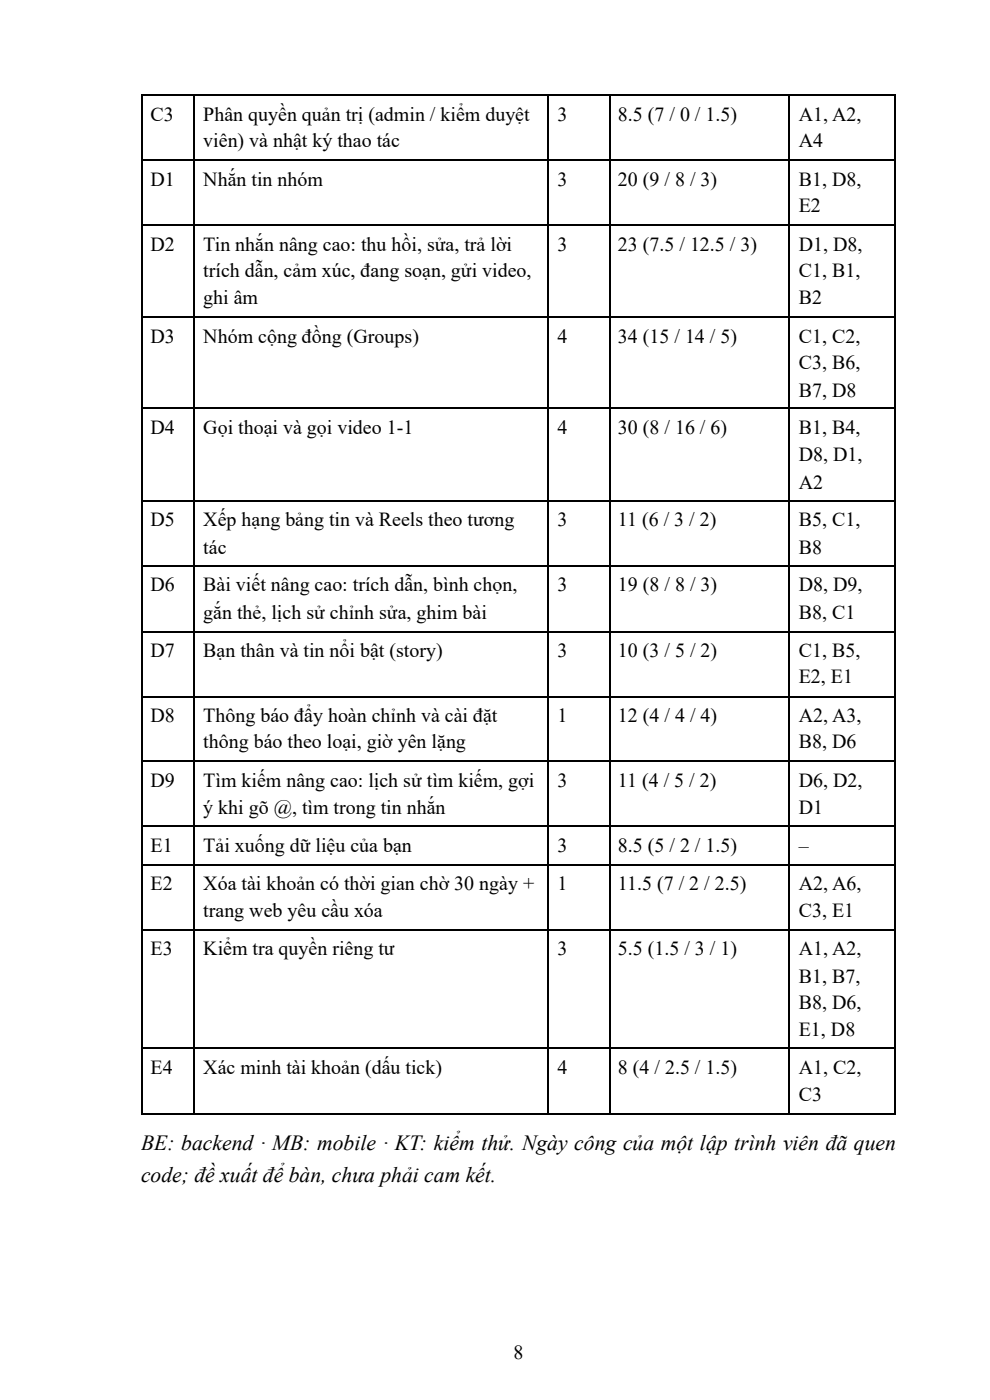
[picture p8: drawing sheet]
<svg xmlns="http://www.w3.org/2000/svg" width="210mm" height="297mm" viewBox="0 0 210 297" stroke-linecap="round" stroke-linejoin="round" font-family="sans-serif">
<defs><g id="words">
<g font-size="4.6">
<text x="29.9" y="243.9">BE: backend · MB: mobile · KT: kiểm thử. Ngày công của một lập trình viên đã quen</text>
<text x="29.9" y="250.8">code; đề xuất để bàn, chưa phải cam kết.</text>
</g>
<g font-size="4.2">
<text x="31.9" y="25.7">C3</text>
<text x="43.1" y="25.7">Phân quyền quản trị (admin / kiểm duyệt</text>
<text x="118.2" y="25.7">3</text>
<text x="131" y="25.7">8.5 (7 / 0 / 1.5)</text>
<text x="169.4" y="25.7">A1, A2,</text>
<text x="43.1" y="31.2">viên) và nhật ký thao tác</text>
<text x="169.4" y="31.2">A4</text>
<text x="31.9" y="39.4">D1</text>
<text x="43.1" y="39.4">Nhắn tin nhóm</text>
<text x="118.2" y="39.4">3</text>
<text x="131" y="39.4">20 (9 / 8 / 3)</text>
<text x="169.4" y="39.4">B1, D8,</text>
<text x="169.4" y="45">E2</text>
<text x="31.9" y="53.2">D2</text>
<text x="43.1" y="53.2">Tin nhắn nâng cao: thu hồi, sửa, trả lời</text>
<text x="118.2" y="53.2">3</text>
<text x="131" y="53.2">23 (7.5 / 12.5 / 3)</text>
<text x="169.4" y="53.2">D1, D8,</text>
<text x="43.1" y="58.7">trích dẫn, cảm xúc, đang soạn, gửi video,</text>
<text x="169.4" y="58.7">C1, B1,</text>
<text x="43.1" y="64.6">ghi âm</text>
<text x="169.4" y="64.6">B2</text>
<text x="31.9" y="72.8">D3</text>
<text x="43.1" y="72.8">Nhóm cộng đồng (Groups)</text>
<text x="118.2" y="72.8">4</text>
<text x="131" y="72.8">34 (15 / 14 / 5)</text>
<text x="169.4" y="72.8">C1, C2,</text>
<text x="169.4" y="78.3">C3, B6,</text>
<text x="169.4" y="84.1">B7, D8</text>
<text x="31.9" y="92.1">D4</text>
<text x="43.1" y="92.1">Gọi thoại và gọi video 1-1</text>
<text x="118.2" y="92.1">4</text>
<text x="131" y="92.1">30 (8 / 16 / 6)</text>
<text x="169.4" y="92.1">B1, B4,</text>
<text x="169.4" y="97.9">D8, D1,</text>
<text x="169.4" y="103.7">A2</text>
<text x="31.9" y="111.6">D5</text>
<text x="43.1" y="111.6">Xếp hạng bảng tin và Reels theo tương</text>
<text x="118.2" y="111.6">3</text>
<text x="131" y="111.6">11 (6 / 3 / 2)</text>
<text x="169.4" y="111.6">B5, C1,</text>
<text x="43.1" y="117.5">tác</text>
<text x="169.4" y="117.5">B8</text>
<text x="31.9" y="125.4">D6</text>
<text x="43.1" y="125.4">Bài viết nâng cao: trích dẫn, bình chọn,</text>
<text x="118.2" y="125.4">3</text>
<text x="131" y="125.4">19 (8 / 8 / 3)</text>
<text x="169.4" y="125.4">D8, D9,</text>
<text x="43.1" y="131.2">gắn thẻ, lịch sử chỉnh sửa, ghim bài</text>
<text x="169.4" y="131.2">B8, C1</text>
<text x="31.9" y="139.4">D7</text>
<text x="43.1" y="139.4">Bạn thân và tin nổi bật (story)</text>
<text x="118.2" y="139.4">3</text>
<text x="131" y="139.4">10 (3 / 5 / 2)</text>
<text x="169.4" y="139.4">C1, B5,</text>
<text x="169.4" y="145">E2, E1</text>
<text x="31.9" y="153.2">D8</text>
<text x="43.1" y="153.2">Thông báo đẩy hoàn chỉnh và cài đặt</text>
<text x="118.2" y="153.2">1</text>
<text x="131" y="153.2">12 (4 / 4 / 4)</text>
<text x="169.4" y="153.2">A2, A3,</text>
<text x="43.1" y="158.7">thông báo theo loại, giờ yên lặng</text>
<text x="169.4" y="158.7">B8, D6</text>
<text x="31.9" y="166.9">D9</text>
<text x="43.1" y="166.9">Tìm kiếm nâng cao: lịch sử tìm kiếm, gợi</text>
<text x="118.2" y="166.9">3</text>
<text x="131" y="166.9">11 (4 / 5 / 2)</text>
<text x="169.4" y="166.9">D6, D2,</text>
<text x="43.1" y="172.8">ý khi gõ @, tìm trong tin nhắn</text>
<text x="169.4" y="172.8">D1</text>
<text x="31.9" y="180.7">E1</text>
<text x="43.1" y="180.7">Tải xuống dữ liệu của bạn</text>
<text x="118.2" y="180.7">3</text>
<text x="131" y="180.7">8.5 (5 / 2 / 1.5)</text>
<text x="169.4" y="180.7">–</text>
<text x="31.9" y="188.9">E2</text>
<text x="43.1" y="188.9">Xóa tài khoản có thời gian chờ 30 ngày +</text>
<text x="118.2" y="188.9">1</text>
<text x="131" y="188.9">11.5 (7 / 2 / 2.5)</text>
<text x="169.4" y="188.9">A2, A6,</text>
<text x="43.1" y="194.5">trang web yêu cầu xóa</text>
<text x="169.4" y="194.5">C3, E1</text>
<text x="31.9" y="202.7">E3</text>
<text x="43.1" y="202.7">Kiểm tra quyền riêng tư</text>
<text x="118.2" y="202.7">3</text>
<text x="131" y="202.7">5.5 (1.5 / 3 / 1)</text>
<text x="169.4" y="202.7">A1, A2,</text>
<text x="169.4" y="208.5">B1, B7,</text>
<text x="169.4" y="214">B8, D6,</text>
<text x="169.4" y="219.9">E1, D8</text>
<text x="31.9" y="227.8">E4</text>
<text x="43.1" y="227.8">Xác minh tài khoản (dấu tick)</text>
<text x="118.2" y="227.8">4</text>
<text x="131" y="227.8">8 (4 / 2.5 / 1.5)</text>
<text x="169.4" y="227.8">A1, C2,</text>
<text x="169.4" y="233.6">C3</text>
<text x="108.9" y="288.4">8</text>
</g>
</g></defs>
<g fill="none" stroke="#000" stroke-width=".26">
<path d="M29.9 20.2h160M29.9 34h160M30 20.1v216.4M41.1 20.1v216.4M116.3 20.1v216.4M129.2 20.1v216.4M167.3 20.1v216.4M29.9 47.8h160M29.9 67.3h160M29.9 86.6h160M29.9 106.2h160M29.9 120h160"/>
<path d="M29.9 134h160M29.9 147.8h160M29.9 161.5h160M29.9 175.3h160M29.9 183.5h160M29.9 197.2h160M29.9 222.4h160M29.9 236.4h160"/>
</g>
<path d="M189.8 20.1v216.4" fill="none" stroke="#000" stroke-width=".25"/>
<use href="#words"/>
</svg>
